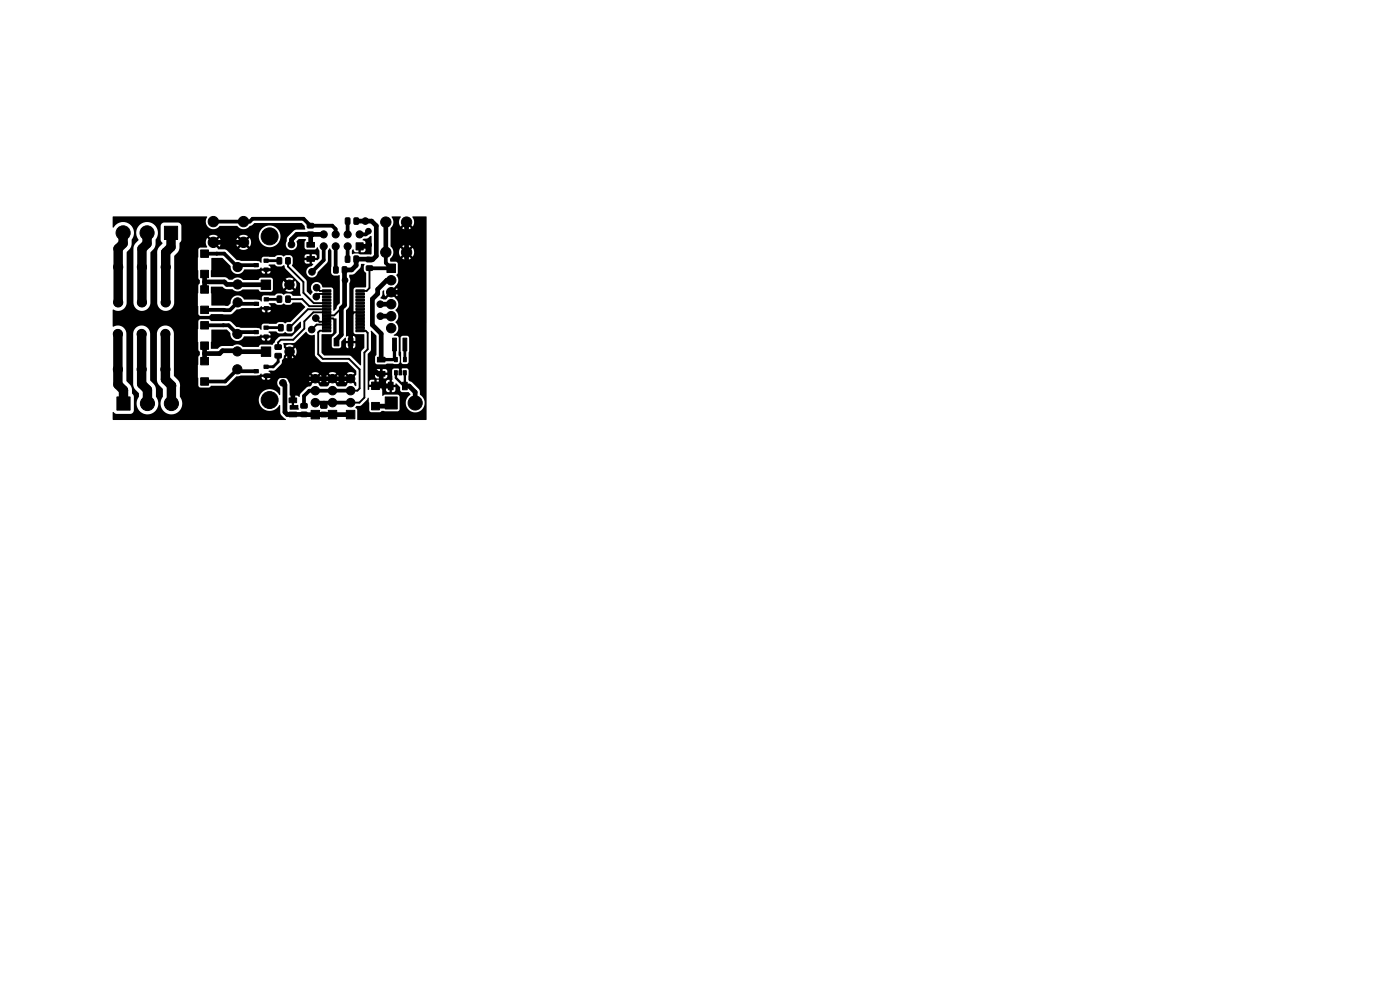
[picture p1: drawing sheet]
<svg xmlns="http://www.w3.org/2000/svg" width="297mm" height="210mm" viewBox="0 0 297 210" stroke-linecap="round" stroke-linejoin="round" font-family="sans-serif">
<g fill="#000" stroke="#000" stroke-width=".21">
<path d="M34.9 48h2.8v2.8h-2.8zM42.6 57.3h1.6v1.6h-1.6zM42.6 53h1.6v1.6h-1.6zM53.9 55.9h.9v.7h-.9zM56 55h.9v.6h-.9zM56 56.9h.9v.7h-.9zM58.8 54.7l.7-.1 .3 .2v1l-.2 .2h-.6l-.2-.1zM60.7 54.7l.7-.1 .2 .2v1l-.1 .2h-.7l-.2-.1zM65.1 51.4h1.6v1h-1.6zM65.1 54.4h1.6v1h-1.6zM65.2 49.3l1.2-.1 .2 .2-.1 .7-.2 .1h-1l-.1-.2zM65.2 47.4h1.2l.2 .2-.1 .6-.2 .2h-1l-.1-.3z"/>
<path d="M70.8 56.6h.7l.3 .1v1l-.2 .2-.6 .1-.2-.2zM72.6 56.6h.7l.3 .1v1l-.2 .2-.6 .1-.2-.2zM73.3 46.3l.7-.1 .2 .2 .1 .9-.2 .3h-.6l-.2-.2zM73.3 54.3h.7l.2 .1 .1 1-.2 .3h-.6l-.3-.2zM75.1 46.3l.7-.1 .3 .2v.9l-.2 .3h-.6l-.2-.2zM75.1 54.3h.7l.3 .1v1l-.2 .3h-.6l-.2-.2zM75.5 51.5h1.5v1.5h-1.5zM77.8 54.6h1.1l.2 .2v.6l-.3 .2h-1l-.1-.3zM77.8 56.4h1.1l.2 .2v.6l-.3 .2h-1l-.1-.3zM82.1 56h1.8v1.8h-1.8zM42.6 75.8h1.6v1.6h-1.6zM42.6 60.6h1.6v1.6h-1.6z"/>
<path d="M42.6 64.9h1.6v1.6h-1.6zM42.6 72.5h1.6v1.6h-1.6zM42.6 68.2h1.6v1.6h-1.6zM53.9 78.4h.9v.7h-.9zM53.9 70.1h.9v.7h-.9zM54 64.1h.9v.7h-.9zM55.4 59.4h2v2h-2zM55.4 73.6h2v2h-2zM56 77.4h.9v.7h-.9zM56 79.4h.9v.6h-.9zM56 69.1h.9v.8h-.9zM56 71h.9v.7h-.9z"/>
<path d="M56 63.1h1v.8h-1zM56 65h1v.7h-1zM58.4 73.2l1.2-.1 .1 .3v.6l-.2 .1h-1l-.2-.2zM58.4 75h1.2l.1 .2v.6l-.2 .2-1-.1-.2-.2zM58.8 62.8h.7l.3 .1v1l-.2 .2-.6 .1-.2-.2zM59.1 68.9l.7-.1 .3 .2v1l-.2 .2h-.6l-.2-.1zM60.7 62.8h.7l.2 .1v1l-.1 .2-.7 .1-.2-.2zM61 68.9l.7-.1 .2 .2v1l-.1 .2h-.7l-.2-.1zM68.4 66.7h1.8v.4h-1.8zM68.4 61.5h1.8v.4h-1.8zM68.4 69.9h1.8v.5h-1.8zM68.4 69.3h1.8v.4h-1.8z"/>
<path d="M68.4 68.6h1.8v.5h-1.8zM68.4 68h1.8v.4h-1.8zM68.4 67.3h1.8v.5h-1.8zM68.4 66h1.8v.5h-1.8zM68.4 65.4h1.8v.4h-1.8zM68.4 64.7h1.8v.5h-1.8zM68.4 64.1h1.8v.4h-1.8zM68.4 63.4h1.8v.5h-1.8zM68.4 62.8h1.8v.4h-1.8zM68.4 62.1h1.8v.5h-1.8zM70.9 71.8h1v1.6h-1zM73.9 71.8h1v1.6h-1z"/>
<path d="M75.5 66h1.8v.5h-1.8zM75.5 61.5h1.8v.4h-1.8zM75.5 62.1h1.8v.5h-1.8zM75.5 62.8h1.8v.4h-1.8zM75.5 63.4h1.8v.5h-1.8zM75.5 64.1h1.8v.4h-1.8zM75.5 64.7h1.8v.5h-1.8zM75.5 65.4h1.8v.4h-1.8zM75.5 66.7h1.8v.4h-1.8zM75.5 67.3h1.8v.5h-1.8zM75.5 68h1.8v.4h-1.8zM75.5 68.6h1.8v.5h-1.8z"/>
<path d="M75.5 69.3h1.8v.4h-1.8zM75.5 69.9h1.8v.5h-1.8zM80.1 75.8h1.6v1h-1.6zM80.1 78.8h1.6v1h-1.6zM83.7 78.6h.6v.9h-.6zM83.7 75.8h.6v.9h-.6zM83.3 71.7h.8v2.7h-.8zM84.6 78.6h.6v.9h-.6zM85.6 78.6h.6v.9h-.6zM85.6 75.8h.6v.9h-.6zM85.5 71.7h.8v2.7h-.8zM24.8 84.2h2.8v2.8h-2.8z"/>
<path d="M42.6 80.1h1.6v1.6h-1.6zM61.3 87.4h1.6v1h-1.6zM61.3 84.4h1.6v1h-1.6zM63.9 87.5l1.1-.1 .2 .2v.7l-.3 .1h-1l-.1-.2zM63.9 85.6h1.1l.2 .2v.6l-.3 .2h-1l-.1-.3zM66 87.1h1.8v1.8h-1.8zM68.1 87.5l1.1-.1 .2 .3v.6l-.3 .1h-1l-.1-.2zM68.1 85.7l1.1-.1 .2 .2v.7l-.3 .1h-1l-.1-.2zM69.6 87h1.8v1.9h-1.8zM73.5 87h1.8v1.9h-1.8zM78.8 85.4h1.7v1.5h-1.7zM78.8 81.1h1.7v1.5h-1.7z"/>
<path d="M81.7 84.2h2.6v2.5h-2.6zM82.4 81.1h1v1.6h-1zM85.4 81.1h1v1.6h-1z"/>
<circle cx="25.1" cy="56.6" r=".97"/>
<circle cx="26.1" cy="49.4" r="1.5"/>
<circle cx="30.1" cy="56.6" r=".97"/>
<circle cx="31.2" cy="49.4" r="1.5"/>
<circle cx="35.1" cy="56.6" r=".97"/>
<circle cx="45.3" cy="51.4" r="1.1"/>
<circle cx="45.3" cy="47" r="1.1"/>
<circle cx="50.4" cy="56.6" r=".97"/>
<circle cx="51.7" cy="47" r="1.1"/>
<circle cx="51.7" cy="51.4" r="1.1"/>
<circle cx="57.2" cy="50.1" r="1.8"/>
<circle cx="61.8" cy="51.9" r=".7"/>
<circle cx="66.2" cy="57.7" r=".7"/>
<circle cx="68.7" cy="49.7" r=".75"/>
<circle cx="68.7" cy="52.3" r=".75"/>
<circle cx="71.2" cy="49.7" r=".75"/>
<circle cx="71.2" cy="52.3" r=".75"/>
<circle cx="73.2" cy="59.4" r=".6"/>
<circle cx="73.7" cy="52.3" r=".75"/>
<circle cx="73.7" cy="49.7" r=".75"/>
<circle cx="76.3" cy="49.7" r=".75"/>
<circle cx="77.5" cy="46.9" r=".7"/>
<circle cx="78.1" cy="49" r=".6"/>
<circle cx="78.2" cy="51.9" r=".6"/>
<circle cx="81.8" cy="53.5" r="1.1"/>
<circle cx="81.8" cy="47.1" r="1.1"/>
<circle cx="83" cy="59.4" r="1"/>
<circle cx="86.2" cy="53.5" r="1.1"/>
<circle cx="86.2" cy="47.1" r="1.1"/>
<circle cx="25" cy="78.3" r=".97"/>
<circle cx="25" cy="70.8" r=".97"/>
<circle cx="25.1" cy="64.1" r=".97"/>
<circle cx="30.1" cy="78.3" r=".97"/>
<circle cx="30.1" cy="70.8" r=".97"/>
<circle cx="30.1" cy="64.1" r=".97"/>
<circle cx="35.1" cy="78.3" r=".97"/>
<circle cx="35.1" cy="70.8" r=".97"/>
<circle cx="35.1" cy="64.1" r=".97"/>
<circle cx="50.3" cy="74.5" r=".97"/>
<circle cx="50.3" cy="78.3" r=".97"/>
<circle cx="50.3" cy="70.8" r=".97"/>
<circle cx="50.4" cy="64.1" r=".97"/>
<circle cx="50.4" cy="60.3" r=".97"/>
<circle cx="53.8" cy="72.4" r=".7"/>
<circle cx="53.8" cy="62.5" r=".7"/>
<circle cx="61.3" cy="65.4" r=".6"/>
<circle cx="61.4" cy="60.4" r="1"/>
<circle cx="61.4" cy="74.6" r="1"/>
<circle cx="66.1" cy="69.9" r=".7"/>
<circle cx="67" cy="67.5" r=".7"/>
<circle cx="67.1" cy="62.9" r=".7"/>
<circle cx="67.2" cy="61" r=".7"/>
<circle cx="72.4" cy="78" r=".7"/>
<circle cx="74.4" cy="74.6" r=".6"/>
<circle cx="79" cy="78.1" r=".7"/>
<circle cx="80.7" cy="64.5" r=".7"/>
<circle cx="80.7" cy="67.1" r=".7"/>
<circle cx="83" cy="67.1" r="1"/>
<circle cx="83" cy="62" r="1"/>
<circle cx="83" cy="64.5" r="1"/>
<circle cx="83" cy="69.6" r="1"/>
<circle cx="31.3" cy="85.6" r="1.5"/>
<circle cx="36.4" cy="85.6" r="1.5"/>
<circle cx="57.2" cy="84.9" r="1.8"/>
<circle cx="60" cy="81.2" r=".7"/>
<circle cx="66.9" cy="85.4" r=".9"/>
<circle cx="66.9" cy="82.9" r=".9"/>
<circle cx="66.9" cy="80.3" r=".9"/>
<circle cx="70.5" cy="82.9" r=".9"/>
<circle cx="70.5" cy="85.4" r=".9"/>
<circle cx="70.5" cy="80.3" r=".9"/>
<circle cx="74.4" cy="85.4" r=".9"/>
<circle cx="74.4" cy="80.3" r=".9"/>
<circle cx="74.4" cy="82.9" r=".9"/>
<circle cx="88.1" cy="85.5" r="1.5"/>
</g>
<g fill="none" stroke="#000" stroke-width="1">
<path d="M43.4 58.1v3.3M43.4 59.8h4.2l.5 .5 8.3 .1M45.3 51.4h6.4M65.9 49.7v2.2M68.7 49.7h-5.7l-1.2 1.1v1.1M75.6 46.9h3.2l1 1v6.4l-.7 .8-3.5-.1v1.3l-1 1h-1.5v2l.1 .1-.1 5.3-.7 .7v5.6l-1 1v.6M78.2 51.9l-.3 .4h-1.6M81.8 47.1v6.4M83 59.4h-1l-1.9 2v.9l-1.1 1.1v5.5l1.9 1.9v5.5M86.3 47.1v13.1l-1.8 1.8h-1.5M43.4 73.3v3.3M56.4 74.6h-6l-.2-.2h-3l-.6 .6h-3.2"/>
<path d="M56.4 79.7h5M61.4 79.7l1.8 1.8M61.4 79.7h.1M61.4 74.6v5.1M72.4 78h.1M72.5 78v2.3M74.4 67v7.6M79 78.1l1.2 1.2h.7v2.3l.2 .3M80.7 64.5h2.3M80.7 67.1h2.3M60 81.2l.4 .5v5.7l.5 .5 13.5 .1M66.9 87.9v.1"/>
<path d="M70.5 87.9v.1M70.5 80.3h.1M74.4 80.3h-10l-2.3 2.3v2.3M79.7 81.8l3.2 .1M83 85.5l-.7 .7h-2.6M85.9 81.9h.9l1.3 1.3v2.3"/>
</g>
<g fill="none" stroke="#000" stroke-width=".4">
<path d="M61.1 55.3v1.2l3.3 3.3v2.3l2.2 2.2h2.7M71.2 57.2l.1 .1M73.7 46.9h.1M73.7 55h.1M78.1 49v.2M78.4 56.9v4.2l-.6 .6h-1.4M78.4 56.9h.1M61.1 63.5l3-.1 1.5 1.6h3.7M67 67.5l.8 .8h1.5M67.2 61l.6 .7h1.5M69.3 67.6h1.4l.3 .3M69.3 66.3h-2.8l-1.9 1.9v1.5l-2.4 2.4h-2.6l-.6 .5v1"/>
<path d="M69.3 62.4h-1.6l-.6 .5M69.3 70.2h-1.5l-.3 .3v4.6l1 1h5.5l2.3 2.3v4l-.5 .5h-1.4M69.3 65.6h-4l-3.9 3.9M69.3 68.9h-2.1l-1.1 1M72.4 65.4l-1.5 1.5h-1.6M76.4 66.3h-1.3l-.7 .7M76.4 70.2h1.2l.4 .4v3.5l-.7 .7v9.6l-1.1 1h-1.8"/>
</g>
<path d="M56.5 65.4h4.8M80.9 76.3h3.1M83.7 73.1v2.9" fill="none" stroke="#000" stroke-width=".7"/>
<path d="M80.8 78.3l.3-.4h3.5l.3 .3v.9M80.9 78.3v1M84 79.1v1.1l1.7 1.7M85.9 79.1v2.8" fill="none" stroke="#000" stroke-width=".5"/>
<path d="M56.4 55.3h2.8M56.5 57.2h1.7l3.2 3.2M59.2 55.3h.1M56.4 69.5h3.2M56.4 77.8h1.5M57.9 77.8h.1M59 75.5v1.3l-1.1 1M59.3 63.5h-2.8M85.9 73.1v3.2" fill="none" stroke="#000" stroke-width=".6"/>
<path d="M80.8 78.3h.1M85.7 81.9h.2" fill="none" stroke="#000" stroke-width=".3"/>
<g fill="none" stroke="#000" stroke-width=".8">
<path d="M43.4 53.8h4.2l2.8 2.8 .4-.3h3.5M45.3 47h7.7l.6-.6h10.8l1.5 1.5h4.6l.7 .7v1.1M68.7 52.3v2.9l-2.5 2.5M71.2 52.3v4.9M73.7 46.9v2.8M73.7 52.3v2.7M78.1 49.2l-.5 .5h-1.3M81.8 53.5v2.3l1.2 1.1h-4.6M43.4 69h5.1l1.8 1.9 .4-.5h3.6M47.4 69h.1M54.3 78.7h-3.6l-.4-.3-2.5 2.5h-4.4M54.4 64.4h-3.7l-.3-.3-1.6 1.7-5.4-.1"/>
<path d="M68.7 85.4v.7M70.5 82.9h.1M74.4 85.4h-7.5M74.4 82.9h-8.8l-1.1 1.1v2.1"/>
</g>
<path d="M26.1 49.4v2.3l-1.1 1 .1 11.4M31.2 49.4v2.3l-1.1 1.1v11.3M35.1 53.6h.1M35.2 53.6v10.5M36.3 49.4v3l-1.2 1.2M25 70.9v10.7l1.2 1.2v2.8M30 70.9v10.5l1.3 1.3v2.9M35.1 70.9v9.6l1.3 1.3v3.8" fill="none" stroke="#000" stroke-width="2"/>
<path d="M23.9 46l19.9-.1 .2 .1a1.64 1.64 0 0 0 .4 2.3 1.64 1.64 0 0 0 2.3-.4h3.6a1.69 1.69 0 0 0 2.8 0l.9-.6h10.1l.6 .7 .1 .6-2.3 .2-1.4 1.4-.3 1a1.23 1.23 0 0 0 1.1 1.8 1.23 1.23 0 0 0 1-1.8l.5-.5h1.5v.3l-.3 .3v1.2l.4 .4h1.8l.4-.4h.2l.4 .7-.1 1.6-.4 .4h-1.1v.7l.3 .2-.4 .4a1.21 1.21 0 0 0-1.1 1.2 1.21 1.21 0 0 0 1.2 1.2 1.21 1.21 0 0 0 1.2-1.2l2.1-2.1 .1-2.4 .3-.5 .4 .5-.1 4.6a.74 .74 0 0 0 .7 .7l1.1-.2 .1 .2v5.7l-.6 .7-.1 .5-.5 .5-.2-.1-.1-4.6-.3-.2h-1.8a1.26 1.26 0 0 0-1.4-1.1 1.26 1.26 0 0 0-1.1 1.4l.3 .7-.4 .6-.8-.8-.1-2.3-3.1-3.2 .2-.8h2.5l.3 .4h.8v-.7h-1.1v.3h-2.5v-.8l-.2-.3h2.7v.3h2.6l-.1-.6-.9-.2v.8h-.5v-.8l-.8 .1-.3 .4h-2.7l-.4-.3-1 .1a.51 .51 0 0 1-.8-.1h-.8l-.6 .4h-2.5l-.3 .3v.9l-.1 .1-.4-.3-.6-.2h-3.3l-.9-.2-2.2-2.1-1.8-.1-.9-1.1 .4-.3 .9 .9 .3-1h3.2l.3 1 .9-.9 .3 .3-.9 .9a1.6 1.6 0 0 0 1.9 0l-.9-.9 .4-.3 .9 .9a1.6 1.6 0 0 0 0-1.9l-.9 .9-.4-.4 .9-.9h2.3a2.31 2.31 0 0 0 3.4 2.1 2.31 2.31 0 0 0 .2-3.9 2.31 2.31 0 0 0-3.6 1.5v.3h-2.3a1.6 1.6 0 0 0-1.9 0l.9 .9-.3 .4-.9-.9-.3 .9h-3.2l-.3-.9-.9 .9-.4-.4 .9-.9a1.6 1.6 0 0 0-1.9 0l.9 .9-.3 .4-.9-.9a1.88 1.88 0 0 0-.1 2h-1.4l-.4 .4-.1 4.4 .1 1.7 .3 .5v.6l-.3 .4-.1 1.7v2.7l.2 2 .3 .1h1.8l.5-.4 4 .1 .5-.2 .7-.7h5.6l.2 .4 .9 .1a.54 .54 0 0 0 .7-.6h-.7v.6h-.4v-.6h-.7v.1h-5.6l1.3-.4 3.7-.1 .4-.4 .2 .2h1.8v-.3l-.4-.3 .2-.2h1.1l.7 .4h.7l.5-.3 .5 .3h.7l.8-.5h1.7l.8 .8v.2l-3 3.1-.9 .1a.48 .48 0 0 1-.8-.1h-.8l-.6 .4h-2.7l-.3 .2-.1 1-.1 .1-.4-.3-.6-.2h-3.3l-.9-.1-1.1-1.1-.5-.2h-3.8l-.5-.4h-1.8l-.4 .4-.1 4.4 .1 1.7 .3 .5v.6l-.3 .4-.1 1.7v2.7l.2 2 .3 .1h1.8l.5-.4h3.2l1.9-1.7h5.6l.3 .4 .9 .1a.54 .54 0 0 0 .7-.6h-.7v.6h-.5v-.6h-.7v.1h-5.6l.3-.3 .9-.1 3.8-.1 .5-.4 .1 .2h1.9l-.1-.3-.3-.4 1.3-.2 1.5-1.5a.85 .85 0 0 1 .3-1l.1-.5 .7-.8 .4 .4-.7 .7a1.49 1.49 0 0 0 1.7 0l-.7-.7 .3-.4 .8 .8 .2-.4v-.7l-.2-.7-.8 .8-.3-.4 .7-.7a1.49 1.49 0 0 0-1.7 0l.7 .7-.4 .4-.7-.8-.1-.9 2.3-.1 2.4-2.3h.2l.2 .3a1.39 1.39 0 0 0 1.6 .3v4.3l1.2 1.4 .4 .1h5.4l1.8 1.9v.8l-.8 .8-.4-.4 .8-.7a1.39 1.39 0 0 0-1.6 0l.7 .7-.3 .4-.8-.8-.2 .8 .1 .7 .1 .1 .8-.7 .3 .3-1 1.3-1.7-.1-1-1.2 .3-.3 .8 .7 .1-.1 .1-.7-.2-.8-.8 .8-.3-.4 .7-.7a1.39 1.39 0 0 0-1.6 0l.8 .7-.4 .4-.7-.8-.2 .4v.7l.2 .5 .7-.7 .4 .3-.8 .8 .1 .2-.4 .3h-1.4l-1.1-1.3 .4-.3 .7 .7a1.38 1.38 0 0 0 0-1.6l-.7 .8-.4-.4 .8-.7a1.4 1.4 0 0 0-1.6 0l.7 .7-.3 .4-.8-.8-.1 .4-.1 .7 .2 .5 .8-.7 .3 .3-.7 .8v.2l-.3 .3-.8 .2-1.2 1.2-.3 .8-.5-.3h-.6v2h.9v1l-1.8-.1v-.8l.4-.1v-2l-.4-.1-.1-2.5a1.38 1.38 0 0 0-2.3-.9 1.3 1.3 0 0 0 .3 1.9v1.4l-.1 .1a2.33 2.33 0 0 0-3.5-.7 2.33 2.33 0 0 0 0 3.6 2.33 2.33 0 0 0 3.5-.8l.1 .1 .1 1.7 .2 .4 .9 .8v.2l-36.7-.1 .1-1.6 .8 .4h2.9a.79 .79 0 0 0 .7-.8v-3l-.4-.5-.2-1.5-1-1.2v-10.1h1.4v10.9l.3 .9 1 1v.6a2.32 2.32 0 0 0 .2 3.2 2.32 2.32 0 0 0 3.2 0 2.32 2.32 0 0 0 .2-3.2l-.1-2-1.1-1.4v-10h1.4v9.9l.3 .9 1 1v1.6a2.32 2.32 0 0 0 .2 3.2 2.32 2.32 0 0 0 3.1 0 2.32 2.32 0 0 0 .3-3.2l-.1-2.9-1.2-1.5v-9a1.8 1.8 0 0 0-1.8-1.7 1.8 1.8 0 0 0-1.8 1.7h-1.4l-.1-.2a1.8 1.8 0 0 0-1.9-1.5 1.8 1.8 0 0 0-1.7 1.7h-1.4v-.2a1.89 1.89 0 0 0-2.8-1.2l-.1-3.5 .1-.2a1.82 1.82 0 0 0 2.9-1.3v-10.8l.7-.8h.7v11.8a1.8 1.8 0 0 0 1.9 1.5 1.8 1.8 0 0 0 1.7-1.7l.1-10.9h1.3v10.9a1.8 1.8 0 0 0 1.8 1.7 1.8 1.8 0 0 0 1.9-1.7v-10l.9-1.1 .2-.7v-.9l.4-.6v-3.2a.8 .8 0 0 0-.8-.6h-2.9l-.5 .3-.2 .5v2.8l.4 .9-.9 .8-.3 .9h-1.3a2.54 2.54 0 0 0 1-2.6 2.34 2.34 0 0 0-.3-3.1 2.34 2.34 0 0 0-3.2 .1 2.34 2.34 0 0 0-.1 3.2l-.8 .8-.3 .9h-.7l.3-.7v-1.2a2.34 2.34 0 0 0-.6-3.4 2.34 2.34 0 0 0-3.3 .9zM44.8 54.8l2.4-.1 1.7 1.8a1.48 1.48 0 0 0 .9 1.5 1.48 1.48 0 0 0 1.7-.4h4l.4 .4h1.1l.3-.2 .1-.4h-.7v.6h-.5v-.6h-.7v.2h-4l.4-.4 3-.1 .5-.4 .1 .3h1.9l-.1-.4-.3-.3 .1-.2h1.2l.7 .4h.7l.5-.2 .3 .7 3.1 3.1 .1 2.1 .2 .4-.2 .2h-1.5l-.7-.5h-1a.38 .38 0 0 1-.3 .2 .38 .38 0 0 1-.4-.2h-.9l-.6 .4h-2.5l-.2 .3-.1 1-.4-.3-.6-.2h-2.7a1.52 1.52 0 0 0-1.8-.8 1.52 1.52 0 0 0-1.1 1.7l-.6 .5-3.4-.1-.2-3.9 .2-.1h2.2l.7 .5 1.5 .1a1.53 1.53 0 0 0 2.2 0h3.3l.5 .5h2.2l.4-.4v-1.1h2l.3 .9 .7-.8 .4 .4-.8 .7a1.49 1.49 0 0 0 1.8 0l-.8-.7 .4-.4 .7 .8 .2-.4 .1-.7-.3-.7-.7 .8-.4-.4 .8-.7a1.49 1.49 0 0 0-1.8 0l.8 .7-.4 .4-.7-.8-.3 .9h-2v-1.1l-.4-.4h-2.2l-.5 .5h-3.2a1.59 1.59 0 0 0-2.3-.1h-.8l-.8-.5h-2.9zM74.1 58.3l1.1-.3 1.1-1.1 .3-.9h.7l-.1 1.2 .5 .7v2.9l-.2 .2h-2.1l-.4 .4v4.6l.2 .2-.2 .3v4l.4 .4h1.8l.1 .1v2.7l-.7 .9-.1 2.9-2.3-2.1h-5.4l-.6-.5v-4h2l.4-.2 .1-.3v-2.5a.46 .46 0 0 1 .7-.3v2.9l-1 1.2v1.9l.4 .3h1.1l.3-.2 .2-.3h1l.4 .5 1.3-.1 .3-.3v-.7h-.8v1.1h-.5v-1.1h-.7v.6h-1v-1l.8-.8 .2 .1v.6h2v-.6l-.3-.4h-.5v1h-.5v-1l-.6 .1-.1-.1v-5.4l.6-.7 .1-.4v-4.7a1.22 1.22 0 0 0 0-1.3zM76.9 50.8l.3-.2h.7l.6-.5h.3v3.8l-.1 .1h-2.3l-.4-.2h-.7l-.6 .1v-.7l.2-.3 .5 .6h.6v-.8h.5v.8h.7l.3-.2v-.8h-.8v-.5h.8v-.7l-.5-.3zM83.1 45.9h1.8l.1 .2a1.59 1.59 0 0 0 0 2l.8-.9 .4 .3-.9 .9a1.6 1.6 0 0 0 1.9 0l-.9-.9 .4-.3 .8 .9a1.79 1.79 0 0 0 0-2.1l2.9-.1 .1 .1v43l-.1 .1-14.6-.1v-2.1l-.4-.5 .2-.3 1.1-.1 1.4-1.6 .1 .1 .1 .9v1.7l.3 .3h1.9l.5-.2 3.3 .1 .5-.4v-2.7l-.2-.3-.3-.2h-2.6l-.5 .3-.1-.1v-1.2h.8l.4 .5h1.2l.3-.3 .1-.8h-.8v1.1h-.5v-1.1h-.7v.6h-.8l-.1-.6h-2.7v.5l-.2 .1-.1-1.7h.3v.6h2.7v-.6h.9v.6h.7v-1h.5v1h.8v-.2l.2-.1 .8 .8 .1 .9 .3 .2h1.3l.5 .4a2.02 2.02 0 0 0-.8 3 2.02 2.02 0 0 0 3 .4 2.02 2.02 0 0 0 .1-3l-.3-.3-.1-.8-.1-.4-1.5-1.4-.8-.5 .1-2.1-.4-.4h-1.1l-.2 1.2h-.2l-.1-1.2-1.3 .1-.2 .4 .1 1.9-1 .1-.4 .4h-.9l-.3-.4h-.8v1h-.5v-1h-.7l-.4 .4h-.3v-1.2h1.6l.1 .3 .3 .2h1.8l.4-.5v-.3h-1.1v.8h-.5v-.8h-1v.3h-1.6v-1.1h1.6v.3h2.6l-.1-.5-.4-.2h-.6v.7h-.5v-.7h-.8l-.2 .4h-1.6v-3.6l.7-.9v-4h.1l1.1 1v4.1l-.3 .4v1.1l.1 .3 .3 .2h1.7l.4-.2 2.2 .1a1.15 1.15 0 0 0 .5-1.2l-.3-.7 .1-3.6h.4l.1 5.3 .4 .2h.8l.3-.2 .2-5.4-.4-.4h-1l-.3 .2-.1 .3h-.4l-.3-.4-.7-.1v-.2a1.58 1.58 0 0 0 .3-2.7 1.63 1.63 0 0 0 0-2.5 1.62 1.62 0 0 0 0-2.6l-.9-.8 .4-.4 .8 .9 .1-.2 .2-.7-.3-.9-.8 .8-.4-.3 .9-.8a1.72 1.72 0 0 0 .2-2.5l.3-.4-.1-2.1-.3-.3h-1.2v-.7l.5-.6 .2-.7h1.1l.4 1 .8-.9 .4 .3-.9 .9a1.6 1.6 0 0 0 1.9 0l-.9-.9 .4-.3 .8 .9a1.6 1.6 0 0 0 0-1.9l-.8 .9-.4-.4 .9-.9a1.6 1.6 0 0 0-1.9 0l.9 .9-.4 .4-.8-.9-.4 .9h-1.1l-.2-.7-.4-.6v-3.8a1.79 1.79 0 0 0 .2-2.4zM44.8 70l3.3-.1 .7 .7a1.51 1.51 0 0 0 .9 1.6 1.51 1.51 0 0 0 1.8-.4h4l.3 .4 .9 .1a.54 .54 0 0 0 .7-.6h-.7v.6h-.5v-.6h-.7v.1h-4l.3-.4 3.1-.1 .5-.4 .1 .2h1.9l-.1-.3-.3-.3 .1-.2h1.5l.6 .4h1a.48 .48 0 0 1 .8 0h.7a.74 .74 0 0 0 .7-.7l.1-.5 1.1-1.2h.2v1.1l-1.9 1.9-2.7 .1-.7 .8-.7 .9h-2.5l-.5 .5h-3.3a1.6 1.6 0 0 0-2.1-.2h-2.3l-.9 .6h-1.4zM81.2 61.8l.3-.2v.6l.3 .7 .8-.9 .3 .4-1.1 1.1h-.4l-.7-.3 .4-.6zM74.4 80.7l.4-.3 .8 .8v.7l-.4-.2v-.2z" fill="#000"/>
</svg>
